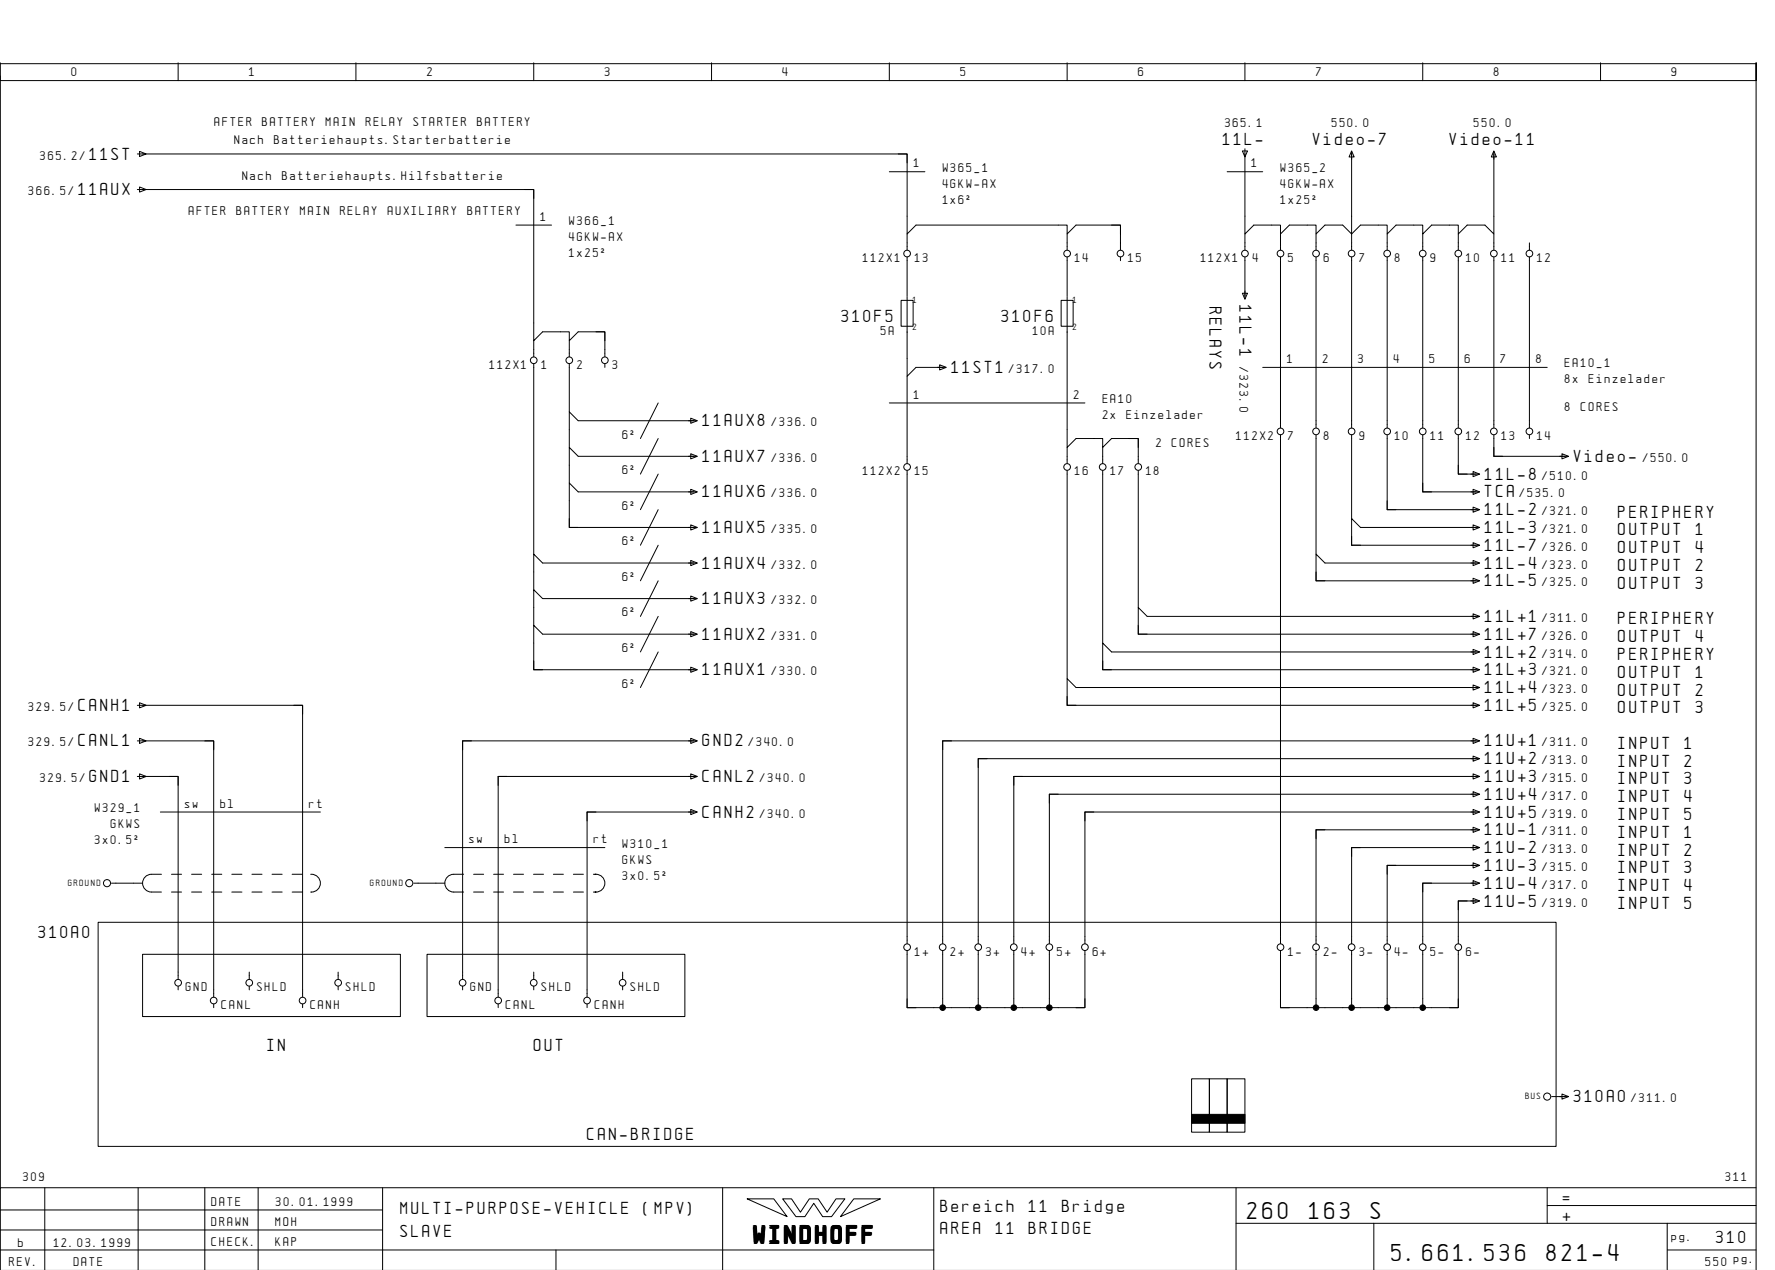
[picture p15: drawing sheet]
<svg xmlns="http://www.w3.org/2000/svg" width="399mm" height="286mm" viewBox="0 0 399 286" stroke-linecap="round" stroke-linejoin="round" font-family="sans-serif">
<defs><g id="words">
<g font-size="4.4">
<text x="280.6" y="274.1">260</text>
<text x="294.5" y="274.1">163</text>
<text x="308.4" y="274.1">S</text>
<text x="169.5" y="279.3">WINDHOFF</text>
<text x="313.1" y="283.6">5.661.536</text>
<text x="347.9" y="283.6">821-4</text>
</g>
<g font-size="3.1">
<text x="20.1" y="35.9">11ST</text>
<text x="275.1" y="32.6">11L-</text>
<text x="295.4" y="32.6">Video-7</text>
<text x="326.1" y="32.6">Video-11</text>
<text x="17.6" y="43.9">11AUX</text>
<text x="272.1" y="69" transform="rotate(90 272.1 69)">RELAYS</text>
<text x="278.8" y="68.6" transform="rotate(90 278.8 68.6)">11L-1</text>
<text x="189.3" y="72.3">310F5</text>
<text x="225.3" y="72.3">310F6</text>
<text x="214.1" y="83.9">11ST1</text>
<text x="158.1" y="95.9">11AUX8</text>
<text x="158.1" y="103.9">11AUX7</text>
<text x="334.1" y="107.9">11L-8</text>
<text x="354.1" y="103.9">Video-</text>
<text x="158.1" y="111.9">11AUX6</text>
<text x="334.1" y="111.9">TCA</text>
<text x="158.1" y="119.9">11AUX5</text>
<text x="334.1" y="115.9">11L-2</text>
<text x="334.1" y="119.9">11L-3</text>
<text x="364.1" y="116.4">PERIPHERY</text>
<text x="334.1" y="123.9">11L-7</text>
<text x="364.1" y="120.4">OUTPUT</text>
<text x="364.1" y="124.4">OUTPUT</text>
<text x="381.5" y="120.4">1</text>
<text x="381.5" y="124.4">4</text>
<text x="158.1" y="127.9">11AUX4</text>
<text x="334.1" y="127.9">11L-4</text>
<text x="334.1" y="131.9">11L-5</text>
<text x="364.1" y="128.4">OUTPUT</text>
<text x="381.5" y="128.4">2</text>
<text x="158.1" y="135.9">11AUX3</text>
<text x="364.1" y="132.4">OUTPUT</text>
<text x="381.5" y="132.4">3</text>
<text x="158.1" y="143.9">11AUX2</text>
<text x="334.1" y="139.9">11L+1</text>
<text x="334.1" y="143.9">11L+7</text>
<text x="364.1" y="140.4">PERIPHERY</text>
<text x="334.1" y="147.9">11L+2</text>
<text x="364.1" y="144.4">OUTPUT</text>
<text x="364.1" y="148.4">PERIPHERY</text>
<text x="381.5" y="144.4">4</text>
<text x="158.1" y="151.9">11AUX1</text>
<text x="334.1" y="151.9">11L+3</text>
<text x="334.1" y="155.9">11L+4</text>
<text x="364.1" y="152.4">OUTPUT</text>
<text x="381.5" y="152.4">1</text>
<text x="17.6" y="159.9">CANH1</text>
<text x="334.1" y="159.9">11L+5</text>
<text x="364.1" y="156.4">OUTPUT</text>
<text x="364.1" y="160.4">OUTPUT</text>
<text x="381.5" y="156.4">2</text>
<text x="381.5" y="160.4">3</text>
<text x="17.6" y="167.9">CANL1</text>
<text x="158.1" y="167.9">GND2</text>
<text x="334.1" y="167.9">11U+1</text>
<text x="334.1" y="171.9">11U+2</text>
<text x="364.1" y="168.4">INPUT</text>
<text x="364.1" y="172.4">INPUT</text>
<text x="379" y="168.4">1</text>
<text x="379" y="172.4">2</text>
<text x="20.1" y="175.9">GND1</text>
<text x="158.1" y="175.9">CANL2</text>
<text x="334.1" y="175.9">11U+3</text>
<text x="334.1" y="179.9">11U+4</text>
<text x="364.1" y="176.4">INPUT</text>
<text x="379" y="176.4">3</text>
<text x="158.1" y="183.9">CANH2</text>
<text x="334.1" y="183.9">11U+5</text>
<text x="364.1" y="180.4">INPUT</text>
<text x="364.1" y="184.4">INPUT</text>
<text x="379" y="180.4">4</text>
<text x="379" y="184.4">5</text>
<text x="334.1" y="187.9">11U-1</text>
<text x="334.1" y="191.9">11U-2</text>
<text x="364.1" y="188.4">INPUT</text>
<text x="379" y="188.4">1</text>
<text x="334.1" y="195.9">11U-3</text>
<text x="364.1" y="192.4">INPUT</text>
<text x="364.1" y="196.4">INPUT</text>
<text x="379" y="192.4">2</text>
<text x="379" y="196.4">3</text>
<text x="334.1" y="199.9">11U-4</text>
<text x="334.1" y="203.9">11U-5</text>
<text x="364.1" y="200.4">INPUT</text>
<text x="379" y="200.4">4</text>
<text x="364.1" y="204.4">INPUT</text>
<text x="379" y="204.4">5</text>
<text x="8.6" y="210.9">310A0</text>
<text x="60.1" y="236.4">IN</text>
<text x="120.1" y="236.4">OUT</text>
<text x="354.1" y="247.9">310A0</text>
<text x="132.1" y="256.4">CAN-BRIDGE</text>
<text x="90.1" y="273.1">MULTI-PURPOSE-VEHICLE</text>
<text x="144.8" y="273.1">(MPV)</text>
<text x="211.6" y="272.6">Bereich</text>
<text x="231.5" y="272.6">11</text>
<text x="238.9" y="272.6">Bridge</text>
<text x="351.6" y="270.6">=</text>
<text x="351.6" y="274.6">+</text>
<text x="90.1" y="278.1">SLAVE</text>
<text x="211.6" y="277.6">AREA</text>
<text x="224" y="277.6">11</text>
<text x="231.5" y="277.6">BRIDGE</text>
<text x="386.1" y="279.6">310</text>
</g>
<g font-size="2.3">
<text x="16.1" y="17.1">0</text>
<text x="56.1" y="17.1">1</text>
<text x="96.1" y="17.1">2</text>
<text x="136.1" y="17.1">3</text>
<text x="176.1" y="17.1">4</text>
<text x="216.1" y="17.1">5</text>
<text x="256.1" y="17.1">6</text>
<text x="296.1" y="17.1">7</text>
<text x="336.1" y="17.1">8</text>
<text x="376.1" y="17.1">9</text>
<text x="48.3" y="28.4">AFTER</text>
<text x="59" y="28.4">BATTERY</text>
<text x="73.3" y="28.4">MAIN</text>
<text x="82.3" y="28.4">RELAY</text>
<text x="93" y="28.4">STARTER</text>
<text x="107.4" y="28.4">BATTERY</text>
<text x="275.6" y="28.5">365.1</text>
<text x="299.6" y="28.5">550.0</text>
<text x="331.6" y="28.5">550.0</text>
<text x="9" y="35.9">365.2/</text>
<text x="52.7" y="32.4">Nach</text>
<text x="61.7" y="32.4">Batteriehaupts.Starterbatterie</text>
<text x="54.5" y="40.4">Nach</text>
<text x="63.5" y="40.4">Batteriehaupts.Hilfsbatterie</text>
<text x="205.6" y="37.6">1</text>
<text x="212.1" y="38.6">W365_1</text>
<text x="281.6" y="37.6">1</text>
<text x="288.1" y="38.6">W365_2</text>
<text x="6.4" y="43.9">366.5/</text>
<text x="212.1" y="42.2">4GKW-AX</text>
<text x="212.1" y="45.8">1x6˝</text>
<text x="288.1" y="42.2">4GKW-AX</text>
<text x="288.1" y="45.8">1x25˝</text>
<text x="42.5" y="48.4">AFTER</text>
<text x="53.2" y="48.4">BATTERY</text>
<text x="67.5" y="48.4">MAIN</text>
<text x="76.5" y="48.4">RELAY</text>
<text x="87.2" y="48.4">AUXILIARY</text>
<text x="105.1" y="48.4">BATTERY</text>
<text x="121.6" y="49.6">1</text>
<text x="128.1" y="50.6">W366_1</text>
<text x="128.1" y="54.2">4GKW-AX</text>
<text x="128.1" y="57.8">1x25˝</text>
<text x="194.1" y="58.9">112X1</text>
<text x="205.8" y="58.9">13</text>
<text x="241.8" y="58.9">14</text>
<text x="253.8" y="58.9">15</text>
<text x="270.1" y="58.9">112X1</text>
<text x="281.8" y="58.9">4</text>
<text x="289.8" y="58.9">5</text>
<text x="297.8" y="58.9">6</text>
<text x="305.8" y="58.9">7</text>
<text x="313.8" y="58.9">8</text>
<text x="321.8" y="58.9">9</text>
<text x="329.8" y="58.9">10</text>
<text x="337.8" y="58.9">11</text>
<text x="345.8" y="58.9">12</text>
<text x="198.1" y="75.4">5A</text>
<text x="232.4" y="75.4">10A</text>
<text x="110.1" y="82.9">112X1</text>
<text x="121.8" y="82.9">1</text>
<text x="129.8" y="82.9">2</text>
<text x="137.8" y="82.9">3</text>
<text x="227" y="83.9">/317.0</text>
<text x="278.8" y="82.5" transform="rotate(90 278.8 82.5)">/323.0</text>
<text x="289.6" y="81.6">1</text>
<text x="297.6" y="81.6">2</text>
<text x="305.6" y="81.6">3</text>
<text x="313.6" y="81.6">4</text>
<text x="321.6" y="81.6">5</text>
<text x="329.6" y="81.6">6</text>
<text x="337.6" y="81.6">7</text>
<text x="345.6" y="81.6">8</text>
<text x="352.1" y="82.6">EA10_1</text>
<text x="205.6" y="89.6">1</text>
<text x="241.6" y="89.6">2</text>
<text x="352.1" y="86.2">8x</text>
<text x="357.4" y="86.2">Einzelader</text>
<text x="173.6" y="95.9">/336.0</text>
<text x="248.1" y="90.6">EA10</text>
<text x="248.1" y="94.2">2x</text>
<text x="253.4" y="94.2">Einzelader</text>
<text x="352.1" y="92.4">8</text>
<text x="355.7" y="92.4">CORES</text>
<text x="140.1" y="98.6">6˝</text>
<text x="260.1" y="100.4">2</text>
<text x="263.7" y="100.4">CORES</text>
<text x="278.1" y="98.9">112X2</text>
<text x="289.8" y="98.9">7</text>
<text x="297.8" y="98.9">8</text>
<text x="305.8" y="98.9">9</text>
<text x="313.8" y="98.9">10</text>
<text x="321.8" y="98.9">11</text>
<text x="329.8" y="98.9">12</text>
<text x="337.8" y="98.9">13</text>
<text x="345.8" y="98.9">14</text>
<text x="140.1" y="106.6">6˝</text>
<text x="173.6" y="103.9">/336.0</text>
<text x="194.1" y="106.9">112X2</text>
<text x="205.8" y="106.9">15</text>
<text x="241.8" y="106.9">16</text>
<text x="249.8" y="106.9">17</text>
<text x="257.8" y="106.9">18</text>
<text x="347" y="107.9">/510.0</text>
<text x="369.6" y="103.9">/550.0</text>
<text x="173.6" y="111.9">/336.0</text>
<text x="341.8" y="111.9">/535.0</text>
<text x="140.1" y="114.6">6˝</text>
<text x="173.6" y="119.9">/335.0</text>
<text x="347" y="115.9">/321.0</text>
<text x="347" y="119.9">/321.0</text>
<text x="140.1" y="122.6">6˝</text>
<text x="347" y="123.9">/326.0</text>
<text x="140.1" y="130.6">6˝</text>
<text x="173.6" y="127.9">/332.0</text>
<text x="347" y="127.9">/323.0</text>
<text x="347" y="131.9">/325.0</text>
<text x="173.6" y="135.9">/332.0</text>
<text x="140.1" y="138.6">6˝</text>
<text x="173.6" y="143.9">/331.0</text>
<text x="347" y="139.9">/311.0</text>
<text x="347" y="143.9">/326.0</text>
<text x="140.1" y="146.6">6˝</text>
<text x="347" y="147.9">/314.0</text>
<text x="140.1" y="154.6">6˝</text>
<text x="173.6" y="151.9">/330.0</text>
<text x="347" y="151.9">/321.0</text>
<text x="347" y="155.9">/323.0</text>
<text x="6.4" y="159.9">329.5/</text>
<text x="347" y="159.9">/325.0</text>
<text x="6.4" y="167.9">329.5/</text>
<text x="168.4" y="167.9">/340.0</text>
<text x="347" y="167.9">/311.0</text>
<text x="347" y="171.9">/313.0</text>
<text x="9" y="175.9">329.5/</text>
<text x="171" y="175.9">/340.0</text>
<text x="347" y="175.9">/315.0</text>
<text x="347" y="179.9">/317.0</text>
<text x="21.3" y="182.6">W329_1</text>
<text x="41.6" y="181.6">sw</text>
<text x="49.6" y="181.6">bl</text>
<text x="69.6" y="181.6">rt</text>
<text x="171" y="183.9">/340.0</text>
<text x="347" y="183.9">/319.0</text>
<text x="21.3" y="189.8">3x0.5˝</text>
<text x="24.9" y="186.2">GKWS</text>
<text x="105.6" y="189.6">sw</text>
<text x="113.6" y="189.6">bl</text>
<text x="133.6" y="189.6">rt</text>
<text x="140.1" y="190.6">W310_1</text>
<text x="347" y="187.9">/311.0</text>
<text x="347" y="191.9">/313.0</text>
<text x="140.1" y="194.2">GKWS</text>
<text x="140.1" y="197.8">3x0.5˝</text>
<text x="347" y="195.9">/315.0</text>
<text x="347" y="199.9">/317.0</text>
<text x="347" y="203.9">/319.0</text>
<text x="205.8" y="214.9">1+</text>
<text x="213.8" y="214.9">2+</text>
<text x="221.8" y="214.9">3+</text>
<text x="229.8" y="214.9">4+</text>
<text x="237.8" y="214.9">5+</text>
<text x="245.8" y="214.9">6+</text>
<text x="289.8" y="214.9">1-</text>
<text x="297.8" y="214.9">2-</text>
<text x="305.8" y="214.9">3-</text>
<text x="313.8" y="214.9">4-</text>
<text x="321.8" y="214.9">5-</text>
<text x="329.8" y="214.9">6-</text>
<text x="41.8" y="222.9">GND</text>
<text x="49.8" y="226.9">CANL</text>
<text x="57.8" y="222.9">SHLD</text>
<text x="69.8" y="226.9">CANH</text>
<text x="77.8" y="222.9">SHLD</text>
<text x="105.8" y="222.9">GND</text>
<text x="113.8" y="226.9">CANL</text>
<text x="121.8" y="222.9">SHLD</text>
<text x="133.8" y="226.9">CANH</text>
<text x="141.8" y="222.9">SHLD</text>
<text x="367" y="247.9">/311.0</text>
<text x="5.2" y="265.6">309</text>
<text x="388.2" y="265.6">311</text>
<text x="47.6" y="271.1">DATE</text>
<text x="47.6" y="275.6">DRAWN</text>
<text x="62" y="275.6">MOH</text>
<text x="62.1" y="271.1">30.01.1999</text>
<text x="4.1" y="280.4">b</text>
<text x="12.1" y="280.4">12.03.1999</text>
<text x="47.6" y="280.1">CHECK.</text>
<text x="62" y="280.1">KAP</text>
<text x="376.1" y="279.1">pg.</text>
<text x="2.1" y="284.6">REV.</text>
<text x="16.6" y="284.6">DATE</text>
<text x="383.7" y="284.6">550 pg.</text>
</g>
<g font-size="1.6">
<text x="205.3" y="68.1">1</text>
<text x="241.4" y="68.1">1</text>
<text x="205.3" y="74.1">2</text>
<text x="241.4" y="74.1">2</text>
<text x="15.3" y="199.3">GROUND</text>
<text x="83.3" y="199.3">GROUND</text>
<text x="343.2" y="247.3">BUS</text>
</g>
</g></defs>
<g fill="none" stroke="#000" stroke-width=".22">
<path d="M.1 14.1v4h395v-4v271.6M.1 17.1v250M.1 14.3h395M40.1 14.1v4M80.1 14.1v4M120.1 14.1v4M160.1 14.1v4M200.1 14.1v4M240.1 14.1v4M280.1 14.1v4M320.1 14.1v4M360.1 14.1v4"/>
<path d="M30.9 34.6h1.9M31.4 34l1.5 .6-1.5 .6zM32.1 34.6h172v18l2-2h34v2l2-2h10v5.6M200.1 38.6h8M202.1 34.6h2v2M276.1 38.6h8M279.5 33.9h1.1l-.5 1.4zM280.1 33.4v19.2l2-2h6v2l2-2h6v2l2-2h4l2 2v-18.6M304.1 33.9l.6 1.4h-1.2zM336.1 33.9l.6 1.4h-1.2zM336.1 34v18.6l-2-2h-4l-2 2v-2h-6l-2 2v-2h-6l-2 2v-2h-6l-2 2v3.6M30.9 42.6h1.9"/>
<path d="M31.4 42l1.5 .6-1.5 .6zM32.1 42.6h88v34l2-2h6v2l2-2h6v5.6M116.1 50.6h8M118.1 42.6h2v2M204.1 57.8v8.8M204.1 52.6v3.6M240.1 57.8v8.8M240.1 52.6v3.6M250.1 50.6h2v2M252.1 57.8v.8M280.1 52.6v3.6M280.1 57.8v9.4"/>
<path d="M288.1 52.6v3.6M288.1 57.8v38.4M296.1 52.6v3.6M296.1 57.8v38.4M304.1 57.8v38.4M312.1 52.6v3.6M312.1 57.8v38.4M320.1 52.6v3.6M320.1 57.8v38.4M328.1 52.6v3.6M328.1 57.8v38.4M336.1 52.6v3.6"/>
<path d="M336.1 57.8v38.4M344.1 54.6v1.6M344.1 57.8v38.4M120.1 76.6v3.6M128.1 76.6v3.6M134.1 74.6h2v2M202.7 67.5h2.7v5.9h-2.7zM204.1 66.8v17.8l2-2h6.7M238.7 67.5h2.7v5.9h-2.7zM240.1 66.8v33.8l2-2h6v2l2-2h6v5.6M279.5 65.9h1.1l-.5 1.4zM120.1 81.8v42.8"/>
<path d="M128.1 81.8v10.8M136.1 81.8v.8M148.1 90.6l-4 8M148.1 98.6l-4 8M155.4 94l1.5 .6-1.5 .6zM156.8 94.6h-26.7l-2-2v8M200.1 90.6h44M204.1 84.6v19.6M211.4 82l1.5 .6-1.5 .6zM254.1 98.6h2v2M284.1 82.6h64M288.1 97.8v114.4"/>
<path d="M296.1 97.8v26.8M304.1 97.8v18.8M312.1 97.8v16.8h20.6M320.1 97.8v12.8h12.6M328.1 97.8v8.8h4.6M336.1 97.8v4.8h16.6M344.1 97.8v.8M128.1 116.6v2h2M148.1 106.6l-4 8M148.1 114.6l-4 8M155.4 102l1.5 .6-1.5 .6zM155.4 110l1.5 .6-1.5 .6z"/>
<path d="M155.4 118l1.5 .6-1.5 .6zM156.8 102.6h-26.7l-2-2v8M156.8 110.6h-26.7l-2-2v10h28.7M204.1 105.8v106.4M240.1 105.8v46.8M240.1 100.6v3.6M248.1 100.6v3.6M248.1 105.8v38.8M256.1 105.8v30.8M312.1 112.6v2h2M320.1 108.6v2h2M328.1 104.6v2h2"/>
<path d="M331.4 106l1.5 .6-1.5 .6zM331.4 110l1.5 .6-1.5 .6zM331.4 114l1.5 .6-1.5 .6zM331.4 118l1.5 .6-1.5 .6zM332.7 118.6h-26.6l-2-2v6h2M336.1 100.6v2h2M351.4 102l1.5 .6-1.5 .6zM148.1 122.6l-4 8M148.1 130.6l-4 8M148.1 138.6l-4 8M155.4 126l1.5 .6-1.5 .6zM155.4 134l1.5 .6-1.5 .6z"/>
<path d="M156.8 126.6h-34.7l-2-2v8M156.8 134.6h-34.7l-2-2v8M296.1 128.6v2h36.6M304.1 120.6v2h28.6M331.4 122l1.5 .6-1.5 .6zM331.4 126l1.5 .6-1.5 .6zM331.4 130l1.5 .6-1.5 .6zM331.4 138l1.5 .6-1.5 .6zM332.7 138.6h-74.6l-2-2v6h2M332.7 126.6h-34.6l-2-2v6h2M30.9 158.6h1.9M31.4 158l1.5 .6-1.5 .6z"/>
<path d="M32.1 158.6h36v65.6M66.1 158.6h2v2M120.1 148.6v2h2M148.1 146.6l-4 8M155.4 142l1.5 .6-1.5 .6zM155.4 150l1.5 .6-1.5 .6zM156.8 142.6h-34.7l-2-2v10h36.7M240.1 156.6v2h92.6M248.1 148.6v2h84.6M256.1 140.6v2h76.6M331.4 142l1.5 .6-1.5 .6zM331.4 146l1.5 .6-1.5 .6z"/>
<path d="M331.4 150l1.5 .6-1.5 .6zM331.4 154l1.5 .6-1.5 .6zM331.4 158l1.5 .6-1.5 .6zM332.7 154.6h-90.6l-2-2v6h2M332.7 146.6h-82.6l-2-2v6h2M30.9 166.6h1.9M30.9 174.6h1.9M31.4 166l1.5 .6-1.5 .6zM31.4 174l1.5 .6-1.5 .6zM32.1 174.6h8v45.6M32.1 166.6h16v57.6M38.1 174.6h2v2"/>
<path d="M46.1 166.6h2v2M106.1 166.6h-2v2M114.1 174.6h-2v2M155.4 166l1.5 .6-1.5 .6zM155.4 174l1.5 .6-1.5 .6zM156.8 166.6h-52.7v53.6M156.8 174.6h-44.7v49.6M214.1 166.6h-2v2M222.1 170.6h-2v2M230.1 174.6h-2v2M238.1 178.6h-2v2M331.4 166l1.5 .6-1.5 .6z"/>
<path d="M331.4 170l1.5 .6-1.5 .6zM331.4 174l1.5 .6-1.5 .6zM331.4 178l1.5 .6-1.5 .6zM332.7 166.6h-120.6v45.6M332.7 174.6h-104.6v37.6M332.7 170.6h-112.6v41.6M332.7 178.6h-96.6v33.6M25.1 198.6h7M36.1 182.6h36M36.3 196.6h-2.2a2 2 0 0 0-2 2 2 2 0 0 0 2 2h2.2M38.6 196.6h2.2M43.1 196.6h2.3"/>
<path d="M47.6 196.6h2.3M52.2 196.6h2.2M56.7 196.6h2.2M61.2 196.6h2.3M65.7 196.6h2.3M69.9 196.6a2.01 2.01 0 0 1 2.2 2 2.01 2.01 0 0 1-2.2 2M93.1 198.6h7M100.1 190.6h36M104.3 196.6h-2.2a2 2 0 0 0-2 2 2 2 0 0 0 2 2h2.2M106.5 196.6h2.3M111 196.6h2.3M115.5 196.6h2.3"/>
<path d="M120 196.6h2.3M124.5 196.6h2.2M129 196.6h2.2M133.5 196.6h.6h-.2M134.1 196.6a2 2 0 0 1 2 2 2 2 0 0 1-2 2M134.1 182.6h-2v2M155.4 182l1.5 .6-1.5 .6zM156.8 182.6h-24.7v41.6M246.1 182.6h-2v2M298.1 186.6h-2v2M306.1 190.6h-2v2M314.1 194.6h-2v2"/>
<path d="M322.1 198.6h-2v2M331.4 182l1.5 .6-1.5 .6zM331.4 186l1.5 .6-1.5 .6zM331.4 190l1.5 .6-1.5 .6zM331.4 194l1.5 .6-1.5 .6zM331.4 198l1.5 .6-1.5 .6zM332.7 198.6h-12.6v13.6M332.7 182.6h-88.6v29.6M332.7 186.6h-36.6v25.6M332.7 190.6h-28.6v21.6M332.7 194.6h-20.6v17.6M22.1 207.4h328v50.4h-328z"/>
<path d="M32.1 214.6h58v14h-58zM38.6 200.6h2.2M43.1 200.6h2.3M47.6 200.6h2.3M52.2 200.6h2.2M56.1 218.6v1.6M56.7 200.6h2.2M61.2 200.6h2.3M65.7 200.6h2.3M76.1 218.6v1.6M96.1 214.6h58v14h-58zM106.5 200.6h2.3"/>
<path d="M111 200.6h2.3M115.5 200.6h2.3M120 200.6h2.3M120.1 218.6v1.6M124.5 200.6h2.2M129 200.6h2.2M133.5 200.6h.6h-.2M140.1 218.6v1.6M204.1 213.8v12.8h40v-12.8M212.1 213.8v12.8M220.1 213.8v12.8M228.1 213.8v12.8"/>
<path d="M236.1 213.8v12.8M288.1 213.8v12.8h40v-12.8M296.1 213.8v12.8M304.1 213.8v12.8M312.1 213.8v12.8M320.1 213.8v12.8M330.1 202.6h-2v2M331.4 202l1.5 .6-1.5 .6zM332.7 202.6h-4.6v9.6M40.1 221.8v.8M48.1 225.8v.8M56.1 221.8v.8"/>
<path d="M68.1 225.8v.8M76.1 221.8v.8M104.1 221.8v.8M112.1 225.8v.8M120.1 221.8v.8M132.1 225.8v.8M140.1 221.8v.8M204.1 224.6v2h2M244.1 224.6v2h-2M288.1 224.6v2h2M328.1 224.6v2h-2M268.1 242.6h4v12h-4z"/>
<path d="M272.1 242.6h4v12h-4zM276.1 242.6h4v12h-4zM349.1 246.6h3.6M351.4 246l1.5 .6-1.5 .6zM10.1 267.1v18.5M31.1 267.1v18.5M46.1 267.1v18.6M58.1 267.1v18.6M86.1 272.1h-86M86.1 276.6h-86M86.1 267.1v18.6M162.6 267.1v18.6"/>
<path d="M168.1 269.6h6l3 4zM176.1 269.6h2l2 3 2-3h2l2 3 2-3h2l-3 4h-2l-2-3-2 3h-2zM192.1 269.6h6l-9 4zM210.1 267.1v18.6M278.1 275.1h117M278.1 267.1v18.6M309.1 275.1v10.6M348.1 271.1h47M348.1 267.1v8M375.1 275.1v10.6M395.1 267.1h-395v18.6M125.1 281.1v4.6"/>
<path d="M210.1 281.1h-210M375.1 281.1h20"/>
<circle cx="204.1" cy="57" r=".75"/>
<circle cx="240.1" cy="57" r=".75"/>
<circle cx="252.1" cy="57" r=".75"/>
<circle cx="280.1" cy="57" r=".75"/>
<circle cx="288.1" cy="57" r=".75"/>
<circle cx="296.1" cy="57" r=".75"/>
<circle cx="304.1" cy="57" r=".75"/>
<circle cx="312.1" cy="57" r=".75"/>
<circle cx="320.1" cy="57" r=".75"/>
<circle cx="328.1" cy="57" r=".75"/>
<circle cx="336.1" cy="57" r=".75"/>
<circle cx="344.1" cy="57" r=".75"/>
<circle cx="120.1" cy="81" r=".75"/>
<circle cx="128.1" cy="81" r=".75"/>
<circle cx="136.1" cy="81" r=".75"/>
<circle cx="288.1" cy="97" r=".75"/>
<circle cx="296.1" cy="97" r=".75"/>
<circle cx="304.1" cy="97" r=".75"/>
<circle cx="312.1" cy="97" r=".75"/>
<circle cx="320.1" cy="97" r=".75"/>
<circle cx="328.1" cy="97" r=".75"/>
<circle cx="336.1" cy="97" r=".75"/>
<circle cx="344.1" cy="97" r=".75"/>
<circle cx="204.1" cy="105" r=".75"/>
<circle cx="240.1" cy="105" r=".75"/>
<circle cx="248.1" cy="105" r=".75"/>
<circle cx="256.1" cy="105" r=".75"/>
<circle cx="24.1" cy="198.6" r=".8"/>
<circle cx="92.1" cy="198.6" r=".8"/>
<circle cx="204.1" cy="213" r=".75"/>
<circle cx="212.1" cy="213" r=".75"/>
<circle cx="220.1" cy="213" r=".75"/>
<circle cx="228.1" cy="213" r=".75"/>
<circle cx="236.1" cy="213" r=".75"/>
<circle cx="244.1" cy="213" r=".75"/>
<circle cx="288.1" cy="213" r=".75"/>
<circle cx="296.1" cy="213" r=".75"/>
<circle cx="304.1" cy="213" r=".75"/>
<circle cx="312.1" cy="213" r=".75"/>
<circle cx="320.1" cy="213" r=".75"/>
<circle cx="328.1" cy="213" r=".75"/>
<circle cx="40.1" cy="221" r=".75"/>
<circle cx="48.1" cy="225" r=".75"/>
<circle cx="56.1" cy="221" r=".75"/>
<circle cx="68.1" cy="225" r=".75"/>
<circle cx="76.1" cy="221" r=".75"/>
<circle cx="104.1" cy="221" r=".75"/>
<circle cx="112.1" cy="225" r=".75"/>
<circle cx="120.1" cy="221" r=".75"/>
<circle cx="132.1" cy="225" r=".75"/>
<circle cx="140.1" cy="221" r=".75"/>
<circle cx="348.1" cy="246.6" r=".8"/>
</g>
<g fill="#000" stroke="#000" stroke-width=".22">
<path d="M268.1 250.6h4v2h-4zM272.1 250.6h4v2h-4zM276.1 250.6h4v2h-4z"/>
<circle cx="212.1" cy="226.6" r=".63"/>
<circle cx="220.1" cy="226.6" r=".62"/>
<circle cx="228.1" cy="226.6" r=".63"/>
<circle cx="236.1" cy="226.6" r=".63"/>
<circle cx="296.1" cy="226.6" r=".62"/>
<circle cx="304.1" cy="226.6" r=".63"/>
<circle cx="312.1" cy="226.6" r=".63"/>
<circle cx="320.1" cy="226.6" r=".63"/>
</g>
<use href="#words"/>
</svg>
